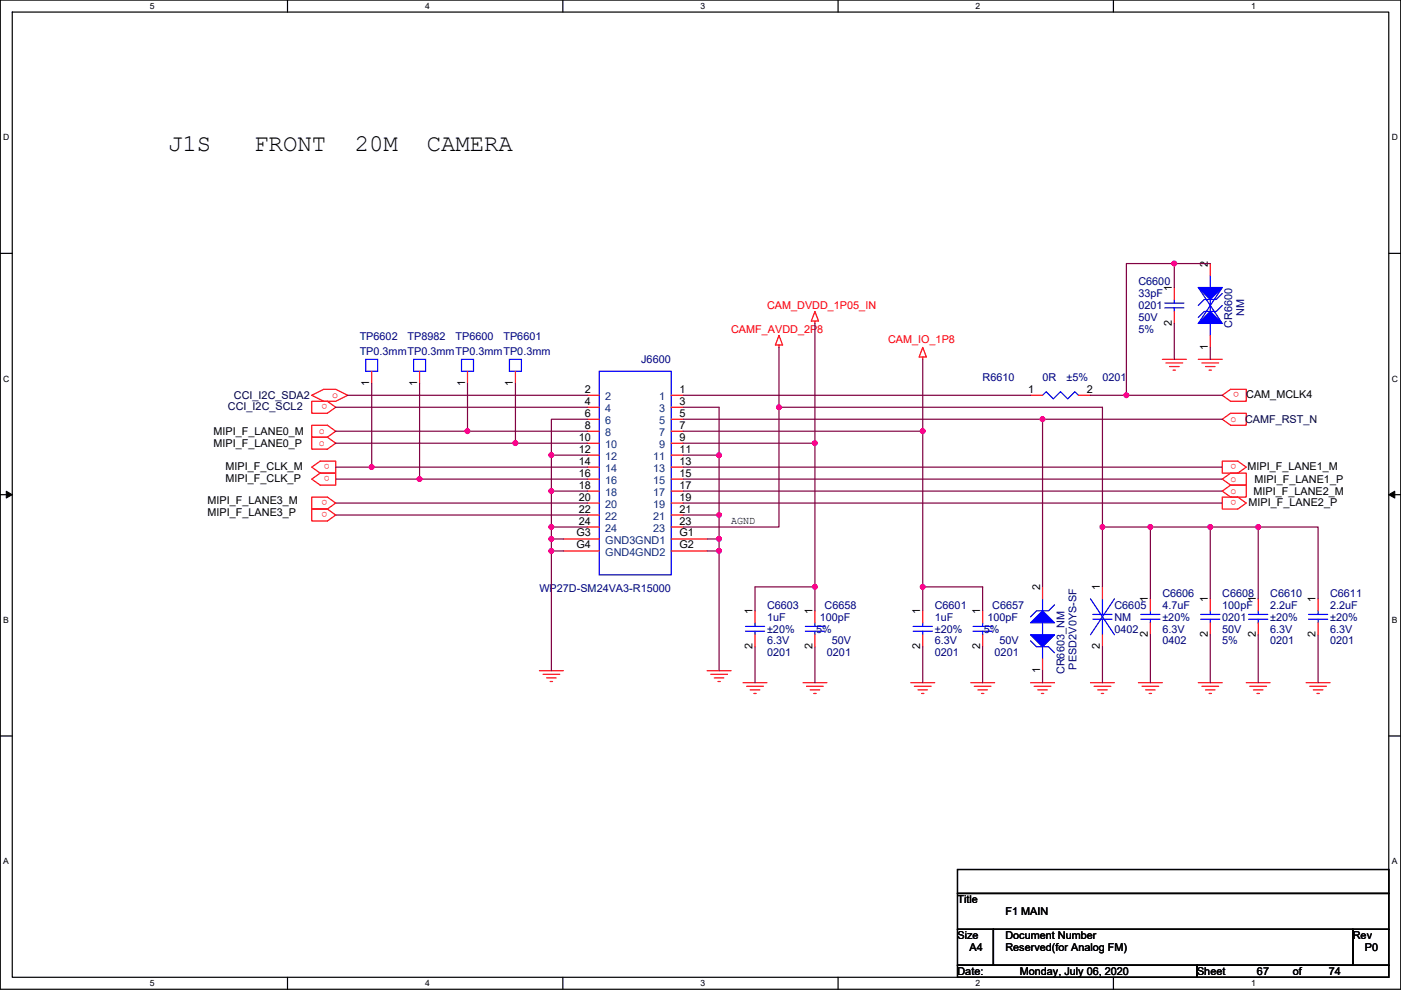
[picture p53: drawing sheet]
<svg xmlns="http://www.w3.org/2000/svg" width="297mm" height="210mm" viewBox="0 0 297 210" stroke-linecap="round" stroke-linejoin="round" font-family="sans-serif">
<defs><g id="words">
<g font-size="5.1">
<text x="35.6" y="32">J1S</text>
<text x="53.9" y="32">FRONT</text>
<text x="75.2" y="32">20M</text>
<text x="90.5" y="32">CAMERA</text>
</g>
<g font-size="2.3">
<text x="256.1" y="56.7" transform="rotate(-90 256.1 56.7)">2</text>
<text x="248.5" y="61.7" transform="rotate(-90 248.5 61.7)">1</text>
<text x="248.5" y="69.1" transform="rotate(-90 248.5 69.1)">2</text>
<text x="256.1" y="74.2" transform="rotate(-90 256.1 74.2)">1</text>
<text x="78.3" y="81.8" transform="rotate(-90 78.3 81.8)">1</text>
<text x="88.4" y="81.8" transform="rotate(-90 88.4 81.8)">1</text>
<text x="98.6" y="81.8" transform="rotate(-90 98.6 81.8)">1</text>
<text x="108.8" y="81.8" transform="rotate(-90 108.8 81.8)">1</text>
<text x="124" y="83.3">2</text>
<text x="144.1" y="83.3">1</text>
<text x="218" y="83.3">1</text>
<text x="230.4" y="83.3">2</text>
<text x="124" y="85.9">4</text>
<text x="124" y="88.4">6</text>
<text x="144.1" y="85.9">3</text>
<text x="144.1" y="88.4">5</text>
<text x="264.2" y="84.4">CAM_MCLK4</text>
<text x="45.3" y="92.2">MIPI_F_LANE0_M</text>
<text x="45.3" y="94.8">MIPI_F_LANE0_P</text>
<text x="122.7" y="93.5">10</text>
<text x="124" y="90.9">8</text>
<text x="144.1" y="90.9">7</text>
<text x="144.1" y="93.5">9</text>
<text x="47.8" y="99.6">MIPI_F_CLK_M</text>
<text x="122.7" y="96">12</text>
<text x="122.7" y="98.6">14</text>
<text x="122.7" y="101.1">16</text>
<text x="144.1" y="96">11</text>
<text x="144.1" y="98.6">13</text>
<text x="144.1" y="101.1">15</text>
<text x="264.5" y="99.6">MIPI_F_LANE1_M</text>
<text x="44" y="107">MIPI_F_LANE3_M</text>
<text x="47.8" y="102.2">MIPI_F_CLK_P</text>
<text x="122.7" y="103.6">18</text>
<text x="122.7" y="106.2">20</text>
<text x="144.1" y="103.6">17</text>
<text x="144.1" y="106.2">19</text>
<text x="264.7" y="107.2">MIPI_F_LANE2_P</text>
<text x="265.7" y="104.9">MIPI_F_LANE2_M</text>
<text x="266" y="102.4">MIPI_F_LANE1_P</text>
<text x="44" y="109.5">MIPI_F_LANE3_P</text>
<text x="122.2" y="113.8">G3</text>
<text x="122.7" y="108.7">22</text>
<text x="122.7" y="111.3">24</text>
<text x="144.1" y="108.7">21</text>
<text x="144.1" y="111.3">23</text>
<text x="144.1" y="113.8">G1</text>
<text x="155" y="111.1">AGND</text>
<text x="122.2" y="116.3">G4</text>
<text x="144.1" y="116.3">G2</text>
<text x="220.5" y="125.2" transform="rotate(-90 220.5 125.2)">2</text>
<text x="233.2" y="125.2" transform="rotate(-90 233.2 125.2)">1</text>
<text x="159.6" y="130.3" transform="rotate(-90 159.6 130.3)">1</text>
<text x="172.3" y="130.3" transform="rotate(-90 172.3 130.3)">1</text>
<text x="195.1" y="130.3" transform="rotate(-90 195.1 130.3)">1</text>
<text x="207.8" y="130.3" transform="rotate(-90 207.8 130.3)">1</text>
<text x="243.4" y="127.8" transform="rotate(-90 243.4 127.8)">1</text>
<text x="256.1" y="127.8" transform="rotate(-90 256.1 127.8)">1</text>
<text x="266.2" y="127.8" transform="rotate(-90 266.2 127.8)">1</text>
<text x="278.9" y="127.8" transform="rotate(-90 278.9 127.8)">1</text>
<text x="159.6" y="137.7" transform="rotate(-90 159.6 137.7)">2</text>
<text x="172.3" y="137.7" transform="rotate(-90 172.3 137.7)">2</text>
<text x="195.1" y="137.7" transform="rotate(-90 195.1 137.7)">2</text>
<text x="207.8" y="137.7" transform="rotate(-90 207.8 137.7)">2</text>
<text x="233.2" y="137.7" transform="rotate(-90 233.2 137.7)">2</text>
<text x="243.4" y="135.2" transform="rotate(-90 243.4 135.2)">2</text>
<text x="256.1" y="135.2" transform="rotate(-90 256.1 135.2)">2</text>
<text x="266.2" y="135.2" transform="rotate(-90 266.2 135.2)">2</text>
<text x="278.9" y="135.2" transform="rotate(-90 278.9 135.2)">2</text>
<text x="220.5" y="142.8" transform="rotate(-90 220.5 142.8)">1</text>
<text x="203" y="191.6">Title</text>
<text x="213.2" y="194.1">F1 MAIN</text>
<text x="203" y="199.2">Size</text>
<text x="205.5" y="201.7">A4</text>
<text x="213.2" y="199.2">Document Number</text>
<text x="213.2" y="201.7">Reserved(for Analog FM)</text>
<text x="286.8" y="199.2">Rev</text>
<text x="289.4" y="201.7">P0</text>
<text x="203" y="206.8">Date:</text>
<text x="216.2" y="206.8">Monday, July 06, 2020</text>
<text x="253.8" y="206.8">Sheet</text>
<text x="266.5" y="206.8">67</text>
<text x="274.1" y="206.8">of</text>
<text x="281.7" y="206.8">74</text>
</g>
<g font-size="2.3" fill="#f00">
<text x="162.6" y="65.6">CAM_DVDD_1P05_IN</text>
<text x="155" y="70.7">CAMF_AVDD_2P8</text>
<text x="188.3" y="72.7">CAM_IO_1P8</text>
<text x="262.7" y="83.2" transform="rotate(180 262.7 83.2)">o</text>
<text x="69.4" y="85.7" transform="rotate(180 69.4 85.7)">o</text>
<text x="70.4" y="84.4">o</text>
<text x="260.9" y="89.5">o</text>
<text x="67.6" y="92">o</text>
<text x="67.6" y="94.6">o</text>
<text x="69.9" y="98.4" transform="rotate(180 69.9 98.4)">o</text>
<text x="69.9" y="101" transform="rotate(180 69.9 101)">o</text>
<text x="262.2" y="98.4" transform="rotate(180 262.2 98.4)">o</text>
<text x="69.4" y="106.1" transform="rotate(180 69.4 106.1)">o</text>
<text x="260.9" y="102.2">o</text>
<text x="260.9" y="104.7">o</text>
<text x="262.2" y="106.1" transform="rotate(180 262.2 106.1)">o</text>
<text x="69.4" y="108.6" transform="rotate(180 69.4 108.6)">o</text>
</g>
<g font-size="2.3" fill="#000080">
<text x="241.4" y="60.5">C6600</text>
<text x="241.4" y="63">33pF</text>
<text x="241.4" y="65.6">0201</text>
<text x="241.4" y="68.1">50V</text>
<text x="241.4" y="70.7">5%</text>
<text x="261.3" y="69.6" transform="rotate(-90 261.3 69.6)">CR6600</text>
<text x="263.8" y="67.1" transform="rotate(-90 263.8 67.1)">NM</text>
<text x="76.3" y="72.2">TP6602</text>
<text x="76.3" y="75.2">TP0.3mmTP0.3mmTP0.3mmTP0.3mm</text>
<text x="86.4" y="72.2">TP8982</text>
<text x="96.6" y="72.2">TP6600</text>
<text x="106.7" y="72.2">TP6601</text>
<text x="136" y="77">J6600</text>
<text x="208.3" y="80.8">R6610</text>
<text x="221" y="80.8">0R</text>
<text x="226.1" y="80.8">±5%</text>
<text x="233.7" y="80.8">0201</text>
<text x="114.4" y="125.5">WP27D-SM24VA3-R15000</text>
<text x="162.6" y="129.1">C6603</text>
<text x="162.6" y="131.6">1uF</text>
<text x="173.8" y="131.6">100pF</text>
<text x="174.8" y="129.1">C6658</text>
<text x="198.2" y="129.1">C6601</text>
<text x="198.2" y="131.6">1uF</text>
<text x="209.4" y="131.6">100pF</text>
<text x="210.4" y="129.1">C6657</text>
<text x="236.3" y="129.1">C6605</text>
<text x="236.3" y="131.6">NM</text>
<text x="246.4" y="126.5">C6606</text>
<text x="246.4" y="129.1">4.7uF</text>
<text x="246.4" y="131.6">±20%</text>
<text x="259.1" y="126.5">C6608</text>
<text x="259.1" y="129.1">100pF</text>
<text x="259.1" y="131.6">0201</text>
<text x="269.3" y="126.5">C6610</text>
<text x="269.3" y="129.1">2.2uF</text>
<text x="269.3" y="131.6">±20%</text>
<text x="282" y="126.5">C6611</text>
<text x="282" y="129.1">2.2uF</text>
<text x="282" y="131.6">±20%</text>
<text x="162.6" y="136.7">6.3V</text>
<text x="162.6" y="134.2">±20%</text>
<text x="173" y="134.2">5%</text>
<text x="176.3" y="136.7">50V</text>
<text x="198.2" y="136.7">6.3V</text>
<text x="198.2" y="134.2">±20%</text>
<text x="208.6" y="134.2">5%</text>
<text x="211.9" y="136.7">50V</text>
<text x="236.3" y="134.2">0402</text>
<text x="246.4" y="136.7">0402</text>
<text x="246.4" y="134.2">6.3V</text>
<text x="259.1" y="134.2">50V</text>
<text x="259.1" y="136.7">5%</text>
<text x="269.3" y="136.7">0201</text>
<text x="269.3" y="134.2">6.3V</text>
<text x="282" y="136.7">0201</text>
<text x="282" y="134.2">6.3V</text>
<text x="162.6" y="139.2">0201</text>
<text x="175.3" y="139.2">0201</text>
<text x="198.2" y="139.2">0201</text>
<text x="210.9" y="139.2">0201</text>
<text x="225.7" y="143" transform="rotate(-90 225.7 143)">CR6603_NM</text>
<text x="228.2" y="142" transform="rotate(-90 228.2 142)">PESD2V0YS-SF</text>
</g>
<g font-size="2.3" fill="#000040">
<text x="48.3" y="86.9">CCI_I2C_SCL2</text>
<text x="49.6" y="84.6">CCI_I2C_SDA2</text>
<text x="264" y="89.7">CAMF_RST_N</text>
</g>
<g font-size="2.3" fill="#004080">
<text x="128.3" y="84.9">2</text>
<text x="128.3" y="87.4">4</text>
<text x="128.3" y="90">6</text>
<text x="139.8" y="84.9">1</text>
<text x="139.8" y="87.4">3</text>
<text x="139.8" y="90">5</text>
<text x="128.3" y="92.5">8</text>
<text x="128.3" y="95">10</text>
<text x="139.8" y="92.5">7</text>
<text x="139.8" y="95">9</text>
<text x="128.3" y="97.6">12</text>
<text x="128.3" y="100.1">14</text>
<text x="138.5" y="97.6">11</text>
<text x="138.5" y="100.1">13</text>
<text x="128.3" y="102.7">16</text>
<text x="128.3" y="105.2">18</text>
<text x="128.3" y="107.7">20</text>
<text x="138.5" y="102.7">15</text>
<text x="138.5" y="105.2">17</text>
<text x="138.5" y="107.7">19</text>
<text x="128.3" y="110.3">22</text>
<text x="128.3" y="112.8">24</text>
<text x="138.5" y="110.3">21</text>
<text x="138.5" y="112.8">23</text>
<text x="128.3" y="115.4">GND3GND1</text>
<text x="128.3" y="117.9">GND4GND2</text>
</g>
<g font-size="1.8">
<text x="31.8" y="1.9">5</text>
<text x="90.1" y="1.9">4</text>
<text x="148.5" y="1.9">3</text>
<text x="206.9" y="1.9">2</text>
<text x="265.2" y="1.9">1</text>
<text x=".7" y="29.8">D</text>
<text x="295.1" y="29.8">D</text>
<text x=".7" y="81">C</text>
<text x="295.1" y="81">C</text>
<text x=".7" y="132.1">B</text>
<text x="295.1" y="132.1">B</text>
<text x=".7" y="183.3">A</text>
<text x="295.1" y="183.3">A</text>
<text x="31.8" y="209.2">5</text>
<text x="90.1" y="209.2">4</text>
<text x="148.5" y="209.2">3</text>
<text x="206.9" y="209.2">2</text>
<text x="265.2" y="209.2">1</text>
</g>
</g></defs>
<path d="M.1 0h296.9v209.8h-296.9zM2.6 2.6h291.8v204.7h-291.8z" fill="none" stroke="#000" stroke-width=".25"/>
<g fill="#fff">
<path d="M31.8 .3h1v2h-1z"/>
<path d="M31.8 207.5h1v2.1h-1z"/>
</g>
<path d="M61 0v2.6M61 207.3v2.5" fill="none" stroke="#000" stroke-width=".25"/>
<g fill="#fff">
<path d="M90.1 .3h1v2h-1z"/>
<path d="M90.1 207.5h1v2.1h-1z"/>
</g>
<path d="M119.3 0v2.6M119.3 207.3v2.5" fill="none" stroke="#000" stroke-width=".25"/>
<g fill="#fff">
<path d="M148.5 .3h1v2h-1z"/>
<path d="M148.5 207.5h1v2.1h-1z"/>
</g>
<path d="M177.7 0v2.6M177.7 207.3v2.5" fill="none" stroke="#000" stroke-width=".25"/>
<g fill="#fff">
<path d="M206.9 .3h1v2h-1z"/>
<path d="M206.9 207.5h1v2.1h-1z"/>
</g>
<path d="M236.1 0v2.6M236.1 207.3v2.5" fill="none" stroke="#000" stroke-width=".25"/>
<g fill="#fff">
<path d="M265.2 .3h1v2h-1z"/>
<path d="M265.2 207.5h1v2.1h-1z"/>
<path d="M.7 28.2h1.3v2h-1.3z"/>
<path d="M295.1 28.2h1.3v2h-1.3z"/>
<path d="M.7 79.3h1.3v2.1h-1.3z"/>
<path d="M295.1 79.3h1.3v2.1h-1.3z"/>
</g>
<path d="M.1 53.7h2.5M294.4 53.7h2.6" fill="none" stroke="#000" stroke-width=".25"/>
<g fill="#fff">
<path d="M.7 130.5h1.2v2h-1.2z"/>
<path d="M295.1 130.5h1.2v2h-1.2z"/>
</g>
<path d="M.1 104.9h2.5M294.4 104.9h2.6" fill="none" stroke="#000" stroke-width=".25"/>
<path d="M1.3 104.2l1.3 .7-1.3 .7zM294.4 104.9l1.3-.7v1.4z" fill="#000" stroke="#000" stroke-width=".21"/>
<g fill="#fff">
<path d="M.7 181.7h1.2v2h-1.2z"/>
<path d="M295.1 181.7h1.2v2h-1.2z"/>
</g>
<path d="M.1 156.1h2.5M294.4 156.1h2.6M203 184.4h91.4v5.1h-91.4zM203 189.5h91.4v7.6h-91.4zM203 197.1h7.6v7.6h-7.6zM210.6 197.1h76.2v7.6h-76.2zM286.8 197.1h7.6v7.6h-7.6zM203 204.7h50.8v2.6h-50.8zM253.8 204.7h40.6v2.6h-40.6z" fill="none" stroke="#000" stroke-width=".25"/>
<g fill="none" stroke="#f00" stroke-width=".25">
<path d="M256.6 55.9v2.5M78.8 78.8v2.5M89 78.8v2.5M99.1 78.8v2.5M109.3 78.8v2.5M165.2 71.1l.7 2.1h-1.5zM165.2 73.2v.5M172.8 66.1l.7 2h-1.5zM172.8 68.1v.5M195.6 73.7l.8 2h-1.5zM195.6 75.7v.5M246.4 76.2h5.1"/>
<path d="M247.2 77h3.6M248 77.7h2M248.7 78.5h.5M249 61v2.5M249 66.1v2.5M254.1 76.2h5M254.8 77h3.6M255.6 77.7h2M256.3 78.5h.6M256.6 71.1v2.6M66.1 83.8l2.5-1.2h2.6l2.5 1.2-2.5 1.3h-2.6zM66.1 99.1l1.8-1.3h3.3v2.6h-3.3z"/>
<path d="M66.1 85.1h3.3l1.8 1.3-1.8 1.3h-3.3zM66.1 90.2h3.3l1.8 1.3-1.8 1.2h-3.3zM66.1 92.7h3.3l1.8 1.3-1.8 1.3h-3.3zM124.5 83.8h2.6M124.5 86.4h2.6M124.5 88.9h2.6M124.5 91.5h2.6M124.5 94h2.6M124.5 96.5h2.6M124.5 99.1h2.6M142.3 83.8h2.5M142.3 86.4h2.5"/>
<path d="M142.3 88.9h2.5M142.3 91.5h2.5M142.3 94h2.5M142.3 96.5h2.5M142.3 99.1h2.5M218.5 83.8h2.5M228.7 83.8h2.5M259.1 83.8l1.8-1.2h3.3v2.5h-3.3zM259.1 88.9l1.8-1.2h3.3v2.5h-3.3zM259.1 97.8h3.3l1.8 1.3-1.8 1.3h-3.3zM66.1 101.6l1.8-1.2h3.3v2.5h-3.3zM66.1 105.4h3.3l1.8 1.3-1.8 1.3h-3.3z"/>
<path d="M66.1 108h3.3l1.8 1.2-1.8 1.3h-3.3zM119.4 114.3h7.7M119.4 116.9h7.7M124.5 101.6h2.6M124.5 104.2h2.6M124.5 106.7h2.6M124.5 109.2h2.6M124.5 111.8h2.6M142.3 101.6h2.5M142.3 104.2h2.5M142.3 106.7h2.5M142.3 109.2h2.5"/>
<path d="M142.3 111.8h2.5M142.3 114.3h7.6M142.3 116.9h7.6M259.1 101.6l1.8-1.2h3.3v2.5h-3.3zM259.1 104.2l1.8-1.3h3.3v2.5h-3.3zM259.1 105.4h3.3l1.8 1.3-1.8 1.3h-3.3zM160.1 129.6v2.5M160.1 134.6v2.6M172.8 129.6v2.5M172.8 134.6v2.6M195.6 129.6v2.5M195.6 134.6v2.6"/>
<path d="M208.3 129.6v2.5M208.3 134.6v2.6M221 139.7v2.6M221 124.5v2.5M233.7 124.5v2.5M233.7 134.6v2.6M243.9 127v2.6M243.9 132.1v2.5M256.6 127v2.6M256.6 132.1v2.5M266.8 127v2.6M266.8 132.1v2.5"/>
<path d="M279.5 127v2.6M279.5 132.1v2.5M114.4 142.3h5M115.1 143h3.6M115.9 143.8h2M116.6 144.5h.6M149.9 142.3h5.1M150.7 143h3.5M151.4 143.8h2.1M152.2 144.5h.5M157.5 144.8h5.1M158.3 145.6h3.6"/>
<path d="M159.1 146.3h2M159.8 147.1h.5M170.2 144.8h5.1M171 145.6h3.6M171.8 146.3h2M172.5 147.1h.5M193.1 144.8h5.1M193.9 145.6h3.5M194.6 146.3h2.1M195.4 147.1h.5M205.8 144.8h5.1M206.6 145.6h3.5"/>
<path d="M207.3 146.3h2.1M208.1 147.1h.5M218.5 144.8h5.1M219.3 145.6h3.5M220 146.3h2.1M220.8 147.1h.5M231.2 144.8h5.1M232 145.6h3.5M232.7 146.3h2.1M233.5 147.1h.5M241.4 144.8h5M242.1 145.6h3.6"/>
<path d="M242.9 146.3h2M243.6 147.1h.6M254.1 144.8h5M254.8 145.6h3.6M255.6 146.3h2M256.3 147.1h.6M264.2 144.8h5.1M265 145.6h3.5M265.7 146.3h2.1M266.5 147.1h.5M276.9 144.8h5.1M277.7 145.6h3.5"/>
<path d="M278.4 146.3h2.1M279.2 147.1h.5"/>
</g>
<g fill="none" stroke="#00f" stroke-width=".25">
<path d="M256.6 58.4v2.6M77.5 76.2h2.6v2.6h-2.6zM87.7 76.2h2.5v2.6h-2.5zM97.9 76.2h2.5v2.6h-2.5zM108 76.2h2.6v2.6h-2.6zM127.1 78.8h15.2v43.1h-15.2zM246.9 64.3h4.1M246.9 65.3h4.1M249 63.5v.8M249 65.3v.8M254.1 61l5 7.6M256.6 68.6v2.5"/>
<path d="M256.6 63.5v2.6M259.1 64.8l-1.2 1.3h-2.6l-1.2 1.2M259.1 61l-5 7.6M259.1 62.3l-1.2 1.2h-2.6l-1.2 1.3M221 83.8l.8-.7 1.5 1.5 1.5-1.5 1.6 1.5 1.5-1.5 .8 .7M158 132.9h4.1M158 133.9h4.1M160.1 132.1v.8M160.1 133.9v.7M170.7 132.9h4.1M170.7 133.9h4.1M172.8 132.1v.8"/>
<path d="M172.8 133.9v.7M193.6 132.9h4.1M193.6 133.9h4.1M195.6 132.1v.8M195.6 133.9v.7M206.3 132.9h4.1M206.3 133.9h4.1M208.3 132.1v.8M208.3 133.9v.7M218.5 135.9l1.3 1.3h2.5l1.3 1.3M221 137.2v2.5M221 132.1v2.5"/>
<path d="M221 127v2.6M223.6 128.3l-1.3 1.3h-2.5l-1.3 1.2M231.2 127l5.1 7.6M231.7 130.3h4.1M231.7 131.3h4.1M233.7 127v3.3M233.7 131.3v3.3M236.3 127l-5.1 7.6M241.9 130.3h4M241.9 131.3h4M243.9 129.6v.7M243.9 131.3v.8"/>
<path d="M254.6 130.3h4M254.6 131.3h4M256.6 129.6v.7M256.6 131.3v.8M264.7 130.3h4.1M264.7 131.3h4.1M266.8 129.6v.7M266.8 131.3v.8M277.4 130.3h4.1M277.4 131.3h4.1M279.5 129.6v.7M279.5 131.3v.8"/>
</g>
<g fill="#00f" stroke="#00f" stroke-width=".25">
<path d="M256.6 66.1l2.5 2.5h-5z" fill-rule="evenodd"/>
<path d="M254.1 61h5l-2.5 2.5z" fill-rule="evenodd"/>
<path d="M218.5 134.6h5.1l-2.6 2.6z" fill-rule="evenodd"/>
<path d="M221 129.6l2.6 2.5h-5.1z" fill-rule="evenodd"/>
</g>
<g fill="none" stroke="#800040" stroke-width=".25">
<path d="M249 55.9h7.6M249 55.9h-10.2v27.9M249 55.9v5.1M165.2 73.7v12.7M172.8 68.6v25.4M195.6 76.2v15.3M249 68.6v7.6M256.6 73.7v2.5M71.2 86.4h53.3M71.2 91.5h27.9M71.2 94h38.1M71.2 99.1h7.6"/>
<path d="M73.7 83.8h50.8M78.8 81.3v17.8M78.8 99.1h45.7M89 81.3v20.3M99.1 81.3v10.2M99.1 91.5h25.4M109.3 81.3v12.7M109.3 94h15.2M116.9 96.5h7.6M116.9 96.5v7.7M124.5 88.9h-7.6v7.6M144.8 88.9h76.2"/>
<path d="M144.8 83.8h73.7M144.8 99.1h114.3M144.8 86.4h7.7v10.1M144.8 91.5h50.8M144.8 94h28M144.8 96.5h7.7M152.5 96.5v12.7M165.2 86.4v25.4h-20.4M165.2 86.4h68.5v25.4M172.8 94v30.5M195.6 91.5v33M221 88.9h38.1"/>
<path d="M221 88.9v35.6M231.2 83.8h7.6M238.8 83.8h20.3M71.2 101.6h17.8M71.2 106.7h53.3M71.2 109.2h53.3M89 101.6h35.5M116.9 114.3v2.6M116.9 114.3h2.5M116.9 116.9v25.4M116.9 104.2h7.6M116.9 104.2v7.6"/>
<path d="M116.9 111.8h7.6M116.9 111.8v2.5M116.9 116.9h2.5M144.8 109.2h7.7M144.8 101.6h114.3M144.8 104.2h114.3M144.8 106.7h114.3M149.9 114.3h2.6M149.9 116.9h2.6M152.5 114.3v2.6M152.5 116.9v25.4M152.5 109.2v5.1"/>
<path d="M233.7 111.8h10.2M233.7 111.8v12.7M243.9 111.8h12.7M243.9 111.8v15.2M256.6 111.8v15.2M256.6 111.8h10.2v15.2M266.8 111.8h12.7v15.2M160.1 137.2v7.6M172.8 137.2v7.6M172.8 124.5h-12.7v5.1M172.8 124.5v5.1M195.6 124.5v5.1"/>
<path d="M195.6 137.2v7.6M195.6 124.5h12.7v5.1M208.3 137.2v7.6M233.7 137.2v7.6M243.9 134.6v10.2M256.6 134.6v10.2M266.8 134.6v10.2M279.5 134.6v10.2M221 142.3v2.5"/>
</g>
<g fill="#f0f" stroke="#f0f" stroke-width=".25">
<circle cx="238.8" cy="83.8" r=".5"/>
<circle cx="249" cy="55.9" r=".5"/>
<circle cx="99.1" cy="91.4" r=".5"/>
<circle cx="233.7" cy="111.8" r=".5"/>
<circle cx="109.3" cy="94" r=".5"/>
<circle cx="116.9" cy="96.5" r=".5"/>
<circle cx="78.8" cy="99.1" r=".5"/>
<circle cx="88.9" cy="101.6" r=".5"/>
<circle cx="116.9" cy="104.1" r=".5"/>
<circle cx="116.9" cy="111.8" r=".5"/>
<circle cx="195.6" cy="124.5" r=".5"/>
<circle cx="195.6" cy="91.4" r=".5"/>
<circle cx="116.9" cy="114.3" r=".5"/>
<circle cx="172.8" cy="124.5" r=".5"/>
<circle cx="172.8" cy="94" r=".5"/>
<circle cx="243.9" cy="111.8" r=".5"/>
<circle cx="152.4" cy="114.3" r=".5"/>
<circle cx="116.9" cy="116.8" r=".5"/>
<circle cx="152.4" cy="116.8" r=".5"/>
<circle cx="221" cy="88.9" r=".5"/>
<circle cx="152.4" cy="96.5" r=".5"/>
<circle cx="152.4" cy="109.2" r=".5"/>
<circle cx="165.1" cy="86.4" r=".5"/>
<circle cx="266.7" cy="111.8" r=".5"/>
<circle cx="256.6" cy="111.8" r=".5"/>
</g>
<use href="#words"/>
</svg>
